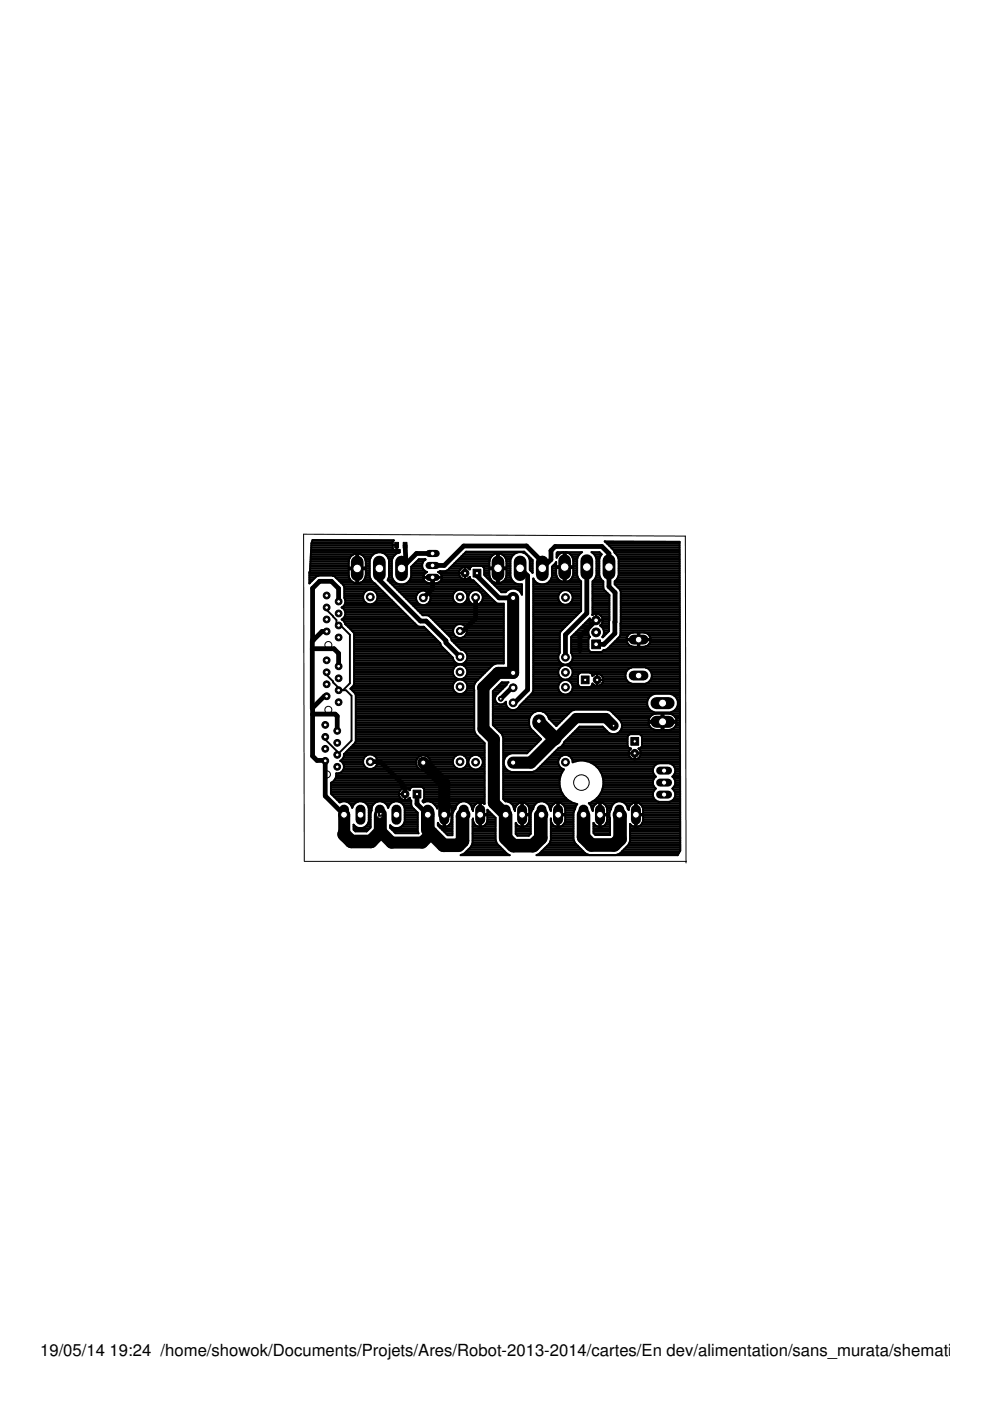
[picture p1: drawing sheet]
<svg xmlns="http://www.w3.org/2000/svg" width="210mm" height="297mm" viewBox="0 0 210 297" stroke-linecap="round" stroke-linejoin="round" font-family="sans-serif">
<defs><g id="words">
<g font-size="3.5">
<text x="8.5" y="287.5">19/05/14</text>
<text x="23.2" y="287.5">19:24 /home/showok/Documents/Projets/Ares/Robot-2013-2014/cartes/En dev/alimentation/sans_murata/shematic.brd</text>
</g>
</g></defs>
<path d="M83.7 115h.8v1.2h-.8zM85.5 115h.8v1.2h-.8z" fill="#000" stroke="#000" stroke-width=".21"/>
<g fill="#000" stroke="#000" stroke-width=".21">
<circle cx="89.7" cy="126.8" r=".51"/>
<circle cx="108.8" cy="126.8" r=".51"/>
<circle cx="108.8" cy="149" r=".51"/>
<circle cx="108.8" cy="145.8" r=".51"/>
<circle cx="108.8" cy="142.7" r=".51"/>
<circle cx="89.7" cy="161.7" r=".51"/>
<circle cx="108.8" cy="161.7" r=".51"/>
</g>
<g fill="none" stroke="#000" stroke-width="1">
<path d="M85.9 115.6l.2 4M91.7 119.9h2.5l4.1-4.1h13.3l3.1 3v1.4l.3 .3 1.8-1.9v-1.8l.9-.9h9.9l1.5 1.5v7l1.3 1.2v8.7l-2.4 2.3h-1.6M91.7 117.3h-3.4l-3.2 3.2M66.2 137.7l.1-.2h4.5l1 1v2.8M66.4 135.7l-.2 .2 .1 14.4M69.3 133.9h-1l-1.9 1.8M71.8 127.5v-2.7l-1.5-1.5h-2.5l-1.5 1.4v10.9l.1 .1M80.4 120.5v2.5l8.8 8.7h1.1l4.3 4.2v.4l2.9 3M89.7 126.8h.1M91.7 122.4v2.4l-2 2M100.8 126.7v4.4l-2.6 2.7h-.6M101.1 121.5v.6l4.7 4.7h3"/>
<path d="M110.3 120.5l1.6 1.6v24.1l-2.8 2.8h-.3M124.4 120.2v9.8l-4.5 4.6v4.8M126.4 131.5l-3.4 3.5v2.9M66.3 151.5l4.8-.1 .4 .4v3.2M69.3 147.6h-.6l-2.4 2.5v10.2l.9 .9 1.8 .1v7.5l3.9 3.9v-1.1M108.5 145.8l-2.3 2.4M126.5 144l.1 .1M78.5 161.5h2.1l4.7 4.6v.5l.6 .6v1.2M88.4 168.4v2l2.3 2.3"/>
</g>
<path d="M114.3 152.9v.4l3.3 3.3M80.5 176.5l-1.9 1.9h-4.1l-1.6-1.5M90.7 172.2v3.7l3.3 3.3h3.2l.9-.9v-5.3l.2-.3M107.2 172.7v5l1.6 1.6h4.2l1.7-1.6v-4.8l.1-.2M123.7 172.7v4.8l1.6 1.7h4.9l1.3-1.3v-5l-.2-.2" fill="none" stroke="#000" stroke-width="2.9"/>
<g fill="none" stroke="#000" stroke-width=".42">
<path d="M65.8 119.8h8.1M65.8 119.4h8.1M65.8 119.1h8.1M65.8 118.7h8.2M65.9 118.3h8.2M65.9 117.9h8.5M65.9 117.6h9M65.9 117.2h13.9M66 116.8h18.8M66 116.5h17.3M66 116.1h17.2M66 115.7h17.2"/>
<path d="M66 115.3h17.2M66.1 115h17.1M66.3 114.6h17.2M73.9 119v1.3h3.7v-1.3M73.9 119a1.78 1.78 0 0 1 1.6-1.6v6.3a1.76 1.76 0 0 1-1.5-1.3M75.5 119.8h.4M75.5 119.4h.4M75.5 119.1h.4M75.5 118.7h.4M75.5 118.3h.4M75.5 117.9h.4M75.5 117.6h.4"/>
<path d="M76.6 117.6h2.5M77.1 117.9h1.6M77.3 118.3h1.3M77.5 118.7h.9M77.6 119a1.78 1.78 0 0 0-1.7-1.6v6.3a1.71 1.71 0 0 0 1.5-1.3M77.6 119.8h.8M77.6 119.4h.8M77.6 119.1h.8M81.1 117.2h3.4M81.7 117.6h2.1M82.1 117.9h1.3M82.3 118.3h.9"/>
<path d="M82.5 118.7h.6M82.5 119.8h.6M82.5 119.4h.6M82.5 119.1h.6M83.2 115.6h.9v1M83.3 116.5l.4 .1h1l.1 .5M83.5 114.6l-17.2-.1-.3 .7-.4 6.2v2.3l1.5-1.5 .4-.2 6.4 .1M83.5 114.6l-.3 .3 .1 1.6M84.1 116.5h.1M84.1 116.1h.1M84.1 115.7h.1M84.7 117.1h.1"/>
<path d="M84.7 117.1l-.7 .3-.6 .6-.3 .7v3.6l.3 .7 .6 .6 .7 .3M87.5 119.8h2M87.9 119.4h1.7M88.3 119.1h1.4M88.7 118.7h1.4M89.7 119.1l.5-.5h-1.4l-1.6 1.6M89.7 119.1l-.2 .5v.6M96 119.8h7.8M96.4 119.4h7.4M96.7 119.1h7.1M97.1 118.7h6.7M97.5 118.3h6.4"/>
<path d="M97.8 117.9h6.4M98.2 117.6h6.5M98.6 117.2h11M104.2 117.9l-.4 .9v1.5h3.6v-1.5l-.5-.9M104.2 117.9l.4-.3 .8-.3v6.3l-.4-.1M105.4 119.8h.4M105.4 119.4h.4M105.4 119.1h.4M105.4 118.7h.4M105.4 118.3h.4M105.4 117.9h.4M105.4 117.6h.4"/>
<path d="M106.5 117.6h2.4M106.9 117.9l-.5-.4-.6-.2v3M106.9 117.9h1.7M107.2 118.3h1.2M107.3 118.7h.9M107.4 119.8h.8M107.4 119.4h.8M107.4 119.1h.8M111 117.2h.4M111.6 117.6h.1M112 117.9h.1M112.2 118.3h.3"/>
<path d="M112.3 118.7h.6M112.3 119.8h.6M112.3 119.4h.6M112.3 119.1h.6M117.3 119.8h.6M117.7 119.4h.2M118 117.9h.2M118 117.6h.5M118.1 117.2h1M119.5 119.8h.4M119.5 119.4h.4M119.5 119.1h.4"/>
<path d="M119.5 118.7h.4M119.5 118.3h.4M119.5 117.9h.4M119.5 117.6h.4M119.5 117.2h.4M120.4 117.2h2.8M121 117.6h1.8M121.3 117.9h1.3M121.4 118.3l.1 1.7h-3.6v-.9l-.9 1M121.4 118.3a1.72 1.72 0 0 0-1.5-1.2v6.3a1.78 1.78 0 0 0 1.6-1.7M121.5 118.3h.9M121.5 118.7h.9"/>
<path d="M121.5 119.8h.9M121.5 119.4h.9M121.5 119.1h.9M125.6 117.2h1.6M126 117.6h1.5M126.3 117.9h1M126.4 118.3h.7M126.5 119.8h.6M126.5 119.4h.6M126.5 119.1h.6M126.5 118.7h.6M128.4 115h15.7"/>
<path d="M128.8 115.3h15.3M129.2 115.7h14.9M129.5 116.1h14.6M129.9 116.5h14.2M130.2 116.8h13.9M130.3 117.2l-.2-.5-1.9-1.9 15.9 .1 .1 65.5-.5 .9h-30l.5-.2 2.3-2.2 .3-.8v-4.5M130.3 117.2l.6 .5 .3 .8v3.5l-.3 .7-.6 .6v.6l1.1 1.1 .2 .4M130.3 117.2h13.8M130.7 117.6h13.4M131 117.9h13.1M131.1 118.3h13M131.2 119.8h12.9"/>
<path d="M131.2 119.4h12.9M131.2 119.1h12.9M131.2 118.7h12.9M65.6 122.8h.9M65.6 122.1h1.9M65.6 123.6h.1M65.6 123.2h.5M65.6 122.4h1.3M65.6 121.7h8.3M65.6 121.3h8.3M65.7 120.9h8.2M65.8 120.6h9.7"/>
<path d="M65.8 120.2h8.1M70.5 122a6.8 6.8 0 0 1 2.5 2.5v2.3a1.38 1.38 0 0 1-.6 2 1.4 1.4 0 0 1 .8 1.3 1.4 1.4 0 0 1-.8 1.2l.2 .1M71.2 122.4h2.8M71.6 122.8h2.6M71.9 123.2h2.6M72.3 123.6h2.8M72.5 128.8h12.1M72.6 131.4l.4 .4M72.6 131.4h14.6M72.7 123.9h7M72.8 131h14M72.9 128.4h11.3"/>
<path d="M72.9 129.2h12M72.9 124.3h7.2M73 131.8h14.6M73 131.8l.2 .5M73 125.1h7.8M73 126.6h4M73 126.2h4M73 125.8h4.2M73 125.4h4.5M73 124.7h7.5M73.1 130.7h13.3M73.1 126.9h3.9"/>
<path d="M73.1 129.6h12.2M73.1 128.1h5M73.2 132.2h14.7M73.2 132.3l1.8 1.7M73.2 132.3v.1M73.2 130.3h12.9M73.2 129.9h12.5M73.2 127.7h4.2M73.2 127.3h4M73.4 132.5h14.9M73.8 132.9h16.1M74 122.4l-.1-1.7h3.7l-.2 1.7"/>
<path d="M74.2 133.3h16.1M74.5 133.7h16.1M74.9 134h16.1M75 134l.1 .4v10.7l-.8 .9M75.1 137.8h19.3M75.1 139.7h21M75.1 139.3h20.8M75.1 138.9h20.4M75.1 138.5h20M75.1 138.2h19.6M75.1 137.4h18.9M75.1 137h18.5"/>
<path d="M75.1 136.7h18.3M75.1 136.3h18.2M75.1 135.9h17.8M75.1 135.6h17.4M75.1 135.2h17M75.1 134.8h16.7M75.1 134.4h16.3M75.5 122.8h.4M75.5 122.1h.4M75.5 123.6h.4M75.5 123.2h.4M75.5 122.4h.4"/>
<path d="M75.5 121.7h.4M75.5 121.3h.4M75.5 120.9h.4M75.5 120.2h.4M75.9 120.6h2.5M76.4 123.6h2.8M77 123.2h1.8M77.3 122.8h1.3M77.4 122.4h1M77.5 122.1h.9M77.6 121.7h.8M77.6 121.3h.8"/>
<path d="M77.6 120.9h.8M77.6 120.2h.8M78.2 125.1a1.55 1.55 0 0 0-1 2.3 1.55 1.55 0 0 0 2.6 0 1.55 1.55 0 0 0-1-2.3M78.9 128.1h4.9M79.5 125.4h1.7M79.6 127.7h3.8M79.8 125.8h1.8M79.9 127.3h3.2M80 126.2h1.9M80 126.9h2.7M80 126.6h2.3M82.3 122.8h1"/>
<path d="M82.4 123.2h1.1M82.4 122.4h.7M82.5 122.1h.6M82.5 121.7h.6M82.5 121.3h.6M82.5 120.9h.6M82.5 120.6h.6M82.5 120.2h.6M82.7 123.6h1.2M83.1 123.9h18.2M83.5 124.3h18.1M83.9 124.7h18.1"/>
<path d="M84.2 125.1h18.2M84.6 125.4h4.4M85 125.8h3.6M85.4 126.2h2.9M85.7 126.6h2.5M86.1 126.9h2.1M86.3 123.6h4.3M86.5 127.3h1.8M86.7 123.2h3.3M86.9 127.7h1.6M87 122.8h2.8M87.1 122.4h4.6"/>
<path d="M87.2 120.2v2.1l-.3 .7-.6 .6-.8 .3M87.2 122.1h2.6M87.2 121.7h2.8M87.2 121.3h3.3M87.2 120.9h2.8M87.2 120.6h2.5M87.2 120.2h2.3M87.2 128.1h1.7M87.6 128.4h19.2M88 128.8h18.8M88.4 129.2h18.4M88.7 129.6h18.1"/>
<path d="M88.9 128.1a1.55 1.55 0 0 1-.3-2.4 1.55 1.55 0 0 1 2.3 0 1.55 1.55 0 0 1-.3 2.4M88.9 128.1l.6 .2h.5l.6-.2M89.1 129.9h17.7M89.5 130.3h17.3M89.5 120.2l.2 .5 .9 .6a1.2 1.2 0 0 0-.8 1.1h1.9v1.2h-.8a1.2 1.2 0 0 1-1.1-1.1M89.8 122.5h.1M89.8 122.5h3.9M90.5 125.4h6M90.6 128.1h6.5M90.9 125.8h5.3M91 127.7h5.5M91 130.6l-.4-.1h-1l-7.4-7.5 .3-.7v-3.6a2.1 2.1 0 0 0-2.1-1.6 2.1 2.1 0 0 0-2 1.6v3.6l.3 .7 9.8 9.7 .4 .2h1l3.4 3.5 .2 .5 2.5 2.5a1.53 1.53 0 0 0 1.2 1.4"/>
<path d="M91 130.6l4.6 4.6 .2 .6 1.9 1.9a1.55 1.55 0 0 1 1.4 1.5 1.55 1.55 0 0 1-1.2 1.6M91.1 130.7h15.7M91.2 126.2h4.9M91.2 127.3h5M91.3 126.9h4.7M91.3 126.6h4.7M91.4 131h15.4M91.7 122.8h.1M91.7 123.6h.1M91.7 123.2h.1M91.8 122.4h5.9M91.8 131.4h15"/>
<path d="M92.2 131.8h14.6M92.6 132.2h14.2M92.9 123.6h8M92.9 132.5h3.8M93 121.3h4.3M93.3 132.9h3M93.4 123.2h7.1M93.5 121.7h3.8M93.6 122.8h6.2M93.6 122.1h3.8M93.7 122.5l-.3 .7M93.7 122.5h.1"/>
<path d="M93.7 133.3h2.5M94.1 133.7h2M94.4 134h1.7M94.8 120.9h2.7M94.8 134.4h1.4M95.2 134.8h1.3M95.2 120.6h2.5M95.6 135.2h1.4M95.6 120.2h4.2M95.7 135.6h11.1M95.9 135.9h10.9M96.3 136.3h10.5"/>
<path d="M96.6 136.7h10.2M97 137h9.8M97.2 125.1a1.55 1.55 0 0 0-.9 2.3 1.55 1.55 0 0 0 2.5 0 1.55 1.55 0 0 0-.9-2.3M97.3 121.5h1.3M97.4 137.4h9.4M98 137.8h8.8M98 128.1h2.2M98 135.2h8.8M98.3 132.5h8.5M98.6 134.8h8.2M98.6 125.4h1.3M98.6 120.2v2.6"/>
<path d="M98.6 122.1h.1M98.6 138.2h8.2M98.6 127.7h1.1M98.6 122.4h.1M98.6 121.7h.1M98.6 121.3h.1M98.6 120.9h.1M98.6 120.6h.1M98.7 122.8l.9-.5a.67 .67 0 0 0 .8 .7l4.7 4.8 .5 .2h1.2v12.7h-1.6l-.7 .3-3.2 3.1a1.91 1.91 0 0 0-.8 2.2v8.6l.3 .8 1.9 1.8v13l-.1-.1M98.7 132.9h8.1M98.8 134.4h8M98.9 138.5h7.9"/>
<path d="M98.9 133.3h7.9M98.9 127.3h.6M98.9 125.8h.6M99 134h7.8M99 133.7h7.8M99 139.7h7.8M99 126.2h.4M99.1 138.9h7.7M99.1 126.9h.2M99.1 139.3h7.7M99.1 126.6h.2M99.4 120.6h.2"/>
<path d="M99.5 122.4h.1M99.5 125.8a1.53 1.53 0 0 1 2.6 0M99.5 125.8a1.55 1.55 0 0 0 1.3 2.4 1.55 1.55 0 0 0 1.3-2.4M99.6 120.6l.1-.3 .5-.3h1.9l.5 .3 .1 .3M99.6 120.6v.1a1.29 1.29 0 0 0-2.1 .2 1.29 1.29 0 0 0 1 1.9M101.5 128.1h5.3M101.8 125.4h1M102 127.7h3M102.1 125.8h1M102.2 127.3h2.4M102.3 126.2h1.2M102.4 126.9h1.9"/>
<path d="M102.4 126.6h1.5M102.4 120.2h1.4M102.7 120.6v1.3l3.6 3.7h.9a1.99 1.99 0 0 1 3.5 .5v-2.2a2.06 2.06 0 0 1-2.5-1.6v-3.6a2.09 2.09 0 0 1 2.1-1.7 2.09 2.09 0 0 1 2 1.7v2.1l.6 .7v-2.8l-1.8-1.7h-12.3l-3.9 3.9-.5 .2h-1.1l-.4 .2a1.2 1.2 0 0 1 .8 1.1h-1.9v1.2h1l.6-.4M102.7 121.7h1.1M102.7 121.3h1.1M102.7 120.9h1.1M102.7 120.6h2.7M102.8 122.1h1M103.2 122.4h.7M103.6 122.8h.5M103.9 122.4l-.1-1.7h3.6l-.1 1.7M103.9 122.4l.5 .8"/>
<path d="M103.9 123.2h.5M104.3 123.6h.7M104.4 123.2l.6 .3M104.7 123.9h6M105.1 124.3h5.6M105.4 122.8h.4M105.4 122.1h.4M105.4 123.6h.4M105.4 123.2h.4M105.4 122.4h.4M105.4 121.7h.4M105.4 121.3h.4"/>
<path d="M105.4 120.9h.4M105.4 120.2h.4M105.4 124.7h5.3M105.8 120.7v2.9a1.79 1.79 0 0 0 1.5-1.2M105.8 120.3v.4M105.8 120.6h2.4M105.8 125.1h2M106.1 123.6h3M106.2 125.4h1.1M106.8 123.2h1.9M107.1 122.8h1.4M107.3 122.4h1"/>
<path d="M107.4 122.1h.8M107.4 121.7h.8M107.4 121.3h.8M107.4 120.9h.8M107.4 120.2h.8M109.8 125.1h.9M110.3 125.4h.4M110.5 125.8h.2M112.3 120.6h.6M112.3 120.2h.6M112.4 120.9h.5M112.8 121.3h.1"/>
<path d="M113.1 137.8h5.6M113.1 123.9h10.1M113.1 122.8h.1M113.1 125.1h10.1M113.1 139.7h5.3M113.1 139.3h5.3M113.1 138.9h5.3M113.1 138.5h5.5M113.1 138.2h5.6M113.1 137.4h5.6M113.1 137h5.6M113.1 136.7h5.6"/>
<path d="M113.1 136.3h5.6M113.1 135.9h5.6M113.1 135.6h5.6M113.1 135.2h5.6M113.1 134.8h5.6M113.1 134.4h5.6M113.1 134h5.7M113.1 133.7h6M113.1 133.3h6.3M113.1 132.9h6.7M113.1 132.5h7.1M113.1 132.2h7.5"/>
<path d="M113.1 131.8h7.8M113.1 131.4h8.2M113.1 131h8.6M113.1 130.7h9M113.1 130.3h9.3M113.1 129.9h9.7M113.1 129.6h10.1M113.1 129.2h10.1M113.1 128.8h10.1M113.1 128.4h10.1M113.1 128.1h6.1M113.1 127.7h5.6"/>
<path d="M113.1 127.3h5.4M113.1 126.9h5.3M113.1 126.6h5.3M113.1 126.2h5.3M113.1 125.8h5.5M113.1 125.4h5.9M113.1 124.7h10.1M113.1 124.3h10.1M113.1 123.6h.7M113.1 123.2h.3M116.2 123.6h7M116.5 123.2h2.4"/>
<path d="M116.8 122.8h1.6M116.9 122.4h1.2M117 120.1v2.2a2.08 2.08 0 0 1-1.8 1.6 2.08 2.08 0 0 1-2.1-1.3v23.9l-.2 .4-2.8 3-.4 .4-.6 .2M117 122.1h1M117 121.7h.9M117 121.3h.9M117 120.9h.9M117 120.6h.9M117 120.2h2.5M117.9 121.7v-1.3h3.6v1.3M117.9 121.7l.5 1.1M118.4 122.8l.5 .4"/>
<path d="M118.4 139.7a1.56 1.56 0 0 0 1.5 1.2 1.56 1.56 0 0 0 1.5-1.2M118.6 125.8a1.55 1.55 0 0 0 1.3 2.4 1.55 1.55 0 0 0 1.3-2.4M118.6 125.8a1.53 1.53 0 0 1 2.6 0M118.9 123.2l.6 .2v-6.3a1.75 1.75 0 0 0-1.5 1.2v-1l.2-.2h5.2l-.7 .6-.3 .8v3.5l.3 .7 .5 .6v6.2M119.5 122.8h.4M119.5 122.1h.4M119.5 123.2h.4M119.5 122.4h.4M119.5 121.7h.4M119.5 121.3h.4M119.5 120.9h.4M119.5 120.6h.4"/>
<path d="M119.9 120.2h2.5M120.5 128.1h2.7M120.6 123.2h2.5M120.8 125.4h2.4M121 127.7h2.2M121.1 122.8h1.6M121.1 137.8h3.7M121.1 138.2h4M121.1 137.4h3.7M121.1 137h3.7M121.1 136.7h3.7M121.1 136.3h3.7"/>
<path d="M121.1 135.9h3.7M121.1 135.6h3.7M121.1 135.2h3.8M121.2 125.8h2M121.2 138.5h22.9M121.3 127.3h1.9M121.3 126.2h1.9M121.3 122.4h1.3M121.3 138.9h22.8M121.4 134.8h3.5M121.4 139.7h22.7M121.4 139.3h22.7"/>
<path d="M121.4 126.9h1.8M121.4 126.6h1.8M121.5 122.1h.9M121.5 121.7h.9M121.5 121.3h.9M121.5 120.9h.9M121.5 120.6h.9M121.8 134.4h3M122.1 134h2.7M122.5 133.7h2.3M122.9 133.3h2M123.2 129.5l-4.3 4.4-.2 .4v4.1l-.3 .7v.6"/>
<path d="M123.3 132.9h1.9M123.6 132.5h1.8M124 132.2h1.2M124.4 131.8h.6M124.7 131.4h.3M125 131.4l.1-.3-4 4v3.3l.3 .7v.6M125 131.4h2.8M125 131.8l.5 .8a1.65 1.65 0 0 0-.4 2.5l-.3 .4M125.6 130.3v.1l.7-.3v1.5h-1.3v.2M125.6 123.9h2.3M125.6 125.1h2.5M125.6 130.3h.1"/>
<path d="M125.6 129.9h3.6M125.6 129.6h3.6M125.6 129.2h3.6M125.6 128.8h3.6M125.6 128.4h3.6M125.6 128.1h3.6M125.6 127.7h3.6M125.6 127.3h3.6M125.6 126.9h3.6M125.6 126.6h3.6M125.6 126.2h3.6M125.6 125.8h3.3"/>
<path d="M125.6 125.4h2.9M125.6 124.7h2.3M125.6 124.3h2.3M125.6 123.6h2.3M125.7 123.2h2.1M126.1 122.8h1.3M126.3 122.4h1M126.3 131.4h.1M126.3 131h.1M126.3 130.7h.1M126.3 130.3h.1M126.4 122.1h.7"/>
<path d="M126.5 121.7h.6M126.5 121.3h.6M126.5 120.9h.6M126.5 120.6h.6M126.5 120.2h.6M127.1 130.3h2.1M127.3 132.6h-.1a1.63 1.63 0 0 1 .5 2.5M127.3 132.5h1.8M127.5 130.7h1.7M127.6 132.9h1.5M127.6 132.2h1.5M127.7 138.2h16.4"/>
<path d="M127.7 131h1.5M127.7 135.1h.1M127.8 131.8l-.5 .8M127.8 131.8h1.3M127.8 131.4a1.36 1.36 0 0 0-1.4-1.3v1.5h1.4v.2M127.8 131.4h1.4M127.8 133.3h1.3M127.9 134.8h.2M128 134.4h.5M128 133.7h1.1M128 134h.9M128.4 137.8h15.7"/>
<path d="M128.9 137.4h15.2M129.2 126.2l-1.1-1.1-.2-.5v-1.3l-.5-.6-.3-.7v-3.5l.5-1-.5-.4h-1.7l.8 .6 .3 .8v3.5l-.3 .7-.6 .6v7M129.2 126.2l-.1 7.6-1.4 1.3M129.3 137h4.6M129.7 136.7h3.6M130.1 136.3h2.9M130.3 123.6h13.8M130.4 123.9h13.7M130.4 123.2h13.7M130.5 135.9h2.4M130.8 122.8h13.3M130.8 124.3h13.3"/>
<path d="M130.8 135.6h4.5M131 122.4h13.1M131.1 122.1h13M131.1 124.7h13M131.2 121.7h12.9M131.2 121.3h12.9M131.2 120.9h12.9M131.2 120.6h12.9M131.2 120.2h12.9M131.2 135.2h1.7M131.5 125.1h12.6M131.5 134.8h1.6"/>
<path d="M131.6 134.4h1.8M131.6 134h12.5M131.6 133.7h12.5M131.6 133.3h12.5M131.6 132.9h12.5M131.6 132.5h12.5M131.6 132.2h12.5M131.6 125.4v9.1l-.2 .5-2.7 2.6-.7 .2-.5 .4h-2.2l-.4-.3-.1-2.4M131.6 131.8h12.5M131.6 131.4h12.5M131.6 131h12.5M131.6 130.7h12.5"/>
<path d="M131.6 130.3h12.5M131.6 129.9h12.5M131.6 129.6h12.5M131.6 129.2h12.5M131.6 128.8h12.5M131.6 128.4h12.5M131.6 128.1h12.5M131.6 127.7h12.5M131.6 127.3h12.5M131.6 126.9h12.5M131.6 126.6h12.5M131.6 126.2h12.5"/>
<path d="M131.6 125.8h12.5M131.6 125.4h12.5M133.2 134.6l.8-.4 1.3-.1v3h-1.1a1.53 1.53 0 0 1-1.4-1.3h5.1a1.54 1.54 0 0 1-1.3 1.3h-1v-3h1a1.49 1.49 0 0 1 1.3 1.4h-5.1zM135.3 137h.3M135.3 136.7h.3M135.3 136.3h.3M135.3 135.9h.3M135.3 135.2h.3M135.3 134.8h.3M135.3 134.4h.3M135.6 135.6h8.5M136.9 137h7.2"/>
<path d="M137.4 134.4h6.7M137.5 136.7h6.6M137.7 134.8h6.4M137.8 136.3h6.3M137.9 135.2h6.2M137.9 135.9h6.2M72.9 159.9h29.8M73.3 159.5h29.4M73.7 159.1h29M74.1 158.7h28.6M74.3 146l.7 .7M74.3 146h21.8"/>
<path d="M74.4 158.4h28.3M74.7 145.6h21.3M74.7 146.4h21.5M74.8 158h27.9M75 145.3h21M75 146.7l.4 .6v9.9l-.1 .3-2.4 2.4a1.31 1.31 0 0 1-.8 1.4l.2 .1M75.1 144.1h22M75.1 140.8h29.8M75.1 146.8h21.4M75.1 144.9h21.1M75.1 144.5h21.4M75.1 143.8h21.6"/>
<path d="M75.1 143.4h21.2M75.1 143h21M75.1 142.7h20.9M75.1 142.3h20.9M75.1 141.9h21M75.1 141.5h21.2M75.1 141.2h21.6M75.1 140.4h21.4M75.1 140h21.1M75.2 157.6h27.5M75.4 147.2h25.1M75.4 157.2h27"/>
<path d="M75.4 149.4h25.1M75.4 150.5h25.1M75.4 151.3h25.1M75.4 156.9h26.7M75.4 156.5h26.3M75.4 156.1h25.9M75.4 155.8h25.5M75.4 155.4h25.3M75.4 155h25.2M75.4 154.6h25.1M75.4 154.3h25.1M75.4 153.9h25.1"/>
<path d="M75.4 153.5h25.1M75.4 153.1h25.1M75.4 152.8h25.1M75.4 152.4h25.1M75.4 152h25.1M75.4 151.6h25.1M75.4 150.9h25.1M75.4 150.1h25.1M75.4 149.8h25.1M75.4 149h25.1M75.4 148.7h25.1M75.4 148.3h25.1"/>
<path d="M75.4 147.9h25.1M75.4 147.5h25.1M98 144.1h3.3M98.4 143.8h3.3M98.4 141.2h5.9M98.6 146.8h1.9M98.6 140.4h8.2M98.6 144.5h2.3M98.8 143.4h3.2M98.8 141.5h5.1M98.9 146.4h1.6M98.9 140h7.9"/>
<path d="M98.9 144.9h1.8M99 143h3.4M99 141.9h4.5M99 146h1.5M99.1 145.3h1.4M99.1 145.6h1.4M99.1 145.3a1.56 1.56 0 0 0-2.6-.8 1.56 1.56 0 0 0 .7 2.6M99.1 145.3a1.54 1.54 0 0 1-1.2 1.8M99.1 142.7h3.7M99.1 142.3h4.1M104.5 149.4h2.8M104.5 150.5h17.2"/>
<path d="M104.5 151.3h8.4M104.5 147.2h1M104.5 153.5h7.7M104.5 153.1h7.7M104.5 152.8h7.7M104.5 152.4h7.7M104.5 152h7.9M104.5 151.6h8M104.5 150.9h9M104.5 150.1h3.3M104.5 149.8h2.9M104.5 149h.8"/>
<path d="M104.5 148.7h.6M104.5 148.3h.5M104.5 147.9h.5M104.5 147.5h.6M104.5 146.8h1.3M104.6 146.4h1.6M104.7 153.9h7.5M105 146h1.6M105.1 154.3h7.3M105.4 145.6h1.6M105.4 154.6h7.2M105.8 155h7.2"/>
<path d="M105.8 145.3h1.5M105.9 149.4a1.24 1.24 0 0 1-.8-1.9l2.7-2.8h-1.4l-1.9 1.9v7.1l1.9 1.9 .3 .7v13.1l.5 .5a1.7 1.7 0 0 1 1.8 1.6M106.2 144.9h1.3M106.2 155.4h7.2M106.4 149.4l.9-.6a1.53 1.53 0 0 0 1.2 1.7M106.5 155.8h7.3M106.6 156.1h7.6M106.7 159.9h1.3M106.7 159.5h5.2M106.7 159.1h5.6M106.7 158.7h6M106.7 158.4h6.4"/>
<path d="M106.7 158h6.7M106.7 157.6h7.1M106.7 157.2h7.5M106.7 156.9h7.9M106.7 156.5h7.8M107 149h.3M108.5 145.8h.3M109.8 150.1h27.7M110.1 149.8h27.3M110.4 149.4h26.8M110.8 149h26.4M111.2 148.7h26"/>
<path d="M111.5 148.3h25.9M111.9 147.9h25.7M112.3 147.5h25.7M112.7 147.2h6.7M112.9 146.8h5.9M113.1 144.1h9.5M113.1 145.6h5.3M113.1 140.8h6.2M113.1 146.4h5.4M113.1 146h5.3M113.1 145.3h5.3M113.1 144.9h5.5"/>
<path d="M113.1 144.5h5.8M113.1 143.8h5.8M113.1 143.4h5.5M113.1 143h5.3M113.1 142.7h5.3M113.1 142.3h5.3M113.1 141.9h5.4M113.1 141.5h5.7M113.1 141.2h6.2M113.1 140.4h5.7M113.1 140h5.4M115.1 150.9h5.9"/>
<path d="M115.7 151.3h4.9M116.1 151.6h4.1M116.3 152h3.6M116.4 152.4h3.1M116.8 152.8h2.3M117.2 159.9h16.1M117.2 153.1h1.5M117.5 159.5h15.8M117.6 153.5h.8M117.9 159.1h15.5M117.9 153.9h.1M118.3 158.7h15.4"/>
<path d="M118.4 142.3a1.55 1.55 0 0 0 1.5 1.8 1.55 1.55 0 0 0 1.5-1.8M118.4 146a1.55 1.55 0 0 1 1.5-1.8 1.55 1.55 0 0 1 1.5 1.8M118.4 142.3a1.55 1.55 0 0 1 1.5-1.3 1.55 1.55 0 0 1 1.5 1.3M118.4 146a1.55 1.55 0 0 0 1.5 1.3 1.55 1.55 0 0 0 1.5-1.3M118.9 158.4h14.3M119.3 158h13.8M119.5 157.6h13.6M119.7 157.2h13.4M120.1 156.9h13M120.4 147.2h18.3M120.4 156.5h12.7M120.5 140.8h23.6"/>
<path d="M120.5 141.2h23.6M120.8 156.1h12.3M120.8 143.8h1.8M120.9 144.5h1.7M121 146.8h23.1M121 141.5h12.9M121 140.4h23.1M121.2 155.8h12.1M121.2 144.9h1.4M121.2 143.4h1.4M121.3 146.4h22.8M121.3 141.9h11.9"/>
<path d="M121.3 140h22.8M121.3 145.3h1.3M121.3 143h1.3M121.4 145.6h22.7M121.4 146h22.7M121.4 142.7h1.6M121.4 142.3h11.4M121.6 155.4h7.5M121.9 155h6.8M122.3 154.6h6M122.7 154.3h5.3M125.2 142.7h7.5"/>
<path d="M125.5 145.3h.5M125.5 143h.5M126.6 142.9v2.5M126.6 144.1h6.2M126.6 145.3h.1M126.6 144.9h.1M126.6 144.5h.1M126.6 143.8h.1M126.6 143.4h.1M126.6 143h.1M127.2 145.3h16.9M127.3 143h5.3"/>
<path d="M127.7 144.9h6.1M127.7 143.4h4.9M127.8 144.5h5.4M127.8 143.8h4.9M127.9 143.8a1.3 1.3 0 0 0-1-.9 1.3 1.3 0 0 0-1.3 .4 .71 .71 0 0 0-.5-.7h-2l-.4 .3-.1 2.2 .3 .5 .2 .1M127.9 143.8a1.29 1.29 0 0 1-.7 1.5 1.29 1.29 0 0 1-1.6-.4 .71 .71 0 0 1-.5 .8M129 150.5h8.8M129.1 155.4l-1.4-1.3h-4.8l-3.2 3.2a2.39 2.39 0 0 1-1.4 1.4l-4.6 4.7-.8 .3h-4.5l-.7-.3-.6-.6-.3-.7M129.1 155.4l.6 .2h.7l.7-.2M129.6 150.9h8.8M130 151.3h14.2M130.4 151.6h7.8"/>
<path d="M130.8 152h7M131.1 155.4h13.1M131.1 152.4h6.5M131.5 155h12.7M131.5 152.8h6M131.7 154.6h6.8M131.7 153.1h8.6M131.8 154.3h6.2M131.9 153.5l-.3-.7-1.6-1.6-.5-.5-.7-.2h-7l-.7 .2-3.1 3.2-1.6-1.5a2.21 2.21 0 0 0-2.8-1.6 2.21 2.21 0 0 0-1.4 2.9l.3 .8 2.2 2.2-3 3h-3.3a1.99 1.99 0 0 0-1.6 2.4M131.9 153.5v.7l-.3 .7-.5 .5M131.9 153.9h5.8M131.9 153.5h5.6"/>
<path d="M132.9 142.2l.4-.4 .7-.3h2.8a1.79 1.79 0 0 1 1.4 1.7 1.79 1.79 0 0 1-1.4 1.8h-2.8a1.79 1.79 0 0 1-1.1-2.8zM133.3 159.7h2.6M133.4 155.8l-.3 .4v1.9a.7 .7 0 0 0 .7 .6M133.4 155.8h2.4M133.8 158.7l-.5 .7 .1 .8M134.6 159.7v1.3M134.6 159.9h.1M135.4 158.7a1.32 1.32 0 0 1 .4 1.5M135.4 158.7h8.8M135.7 159.1h8.5M135.8 155.8l.3 .4v1.9a.7 .7 0 0 1-.7 .6M135.8 155.8h8.4"/>
<path d="M135.8 159.9h8.4M135.8 159.5h8.4M136 158.4h8.2M136.1 156.1h8.1M136.1 158h8.1M136.1 157.6h8.1M136.1 157.2h8.1M136.1 156.9h8.1M136.1 156.5h8.1M136.9 141.5h7.2M137 144.9h7.1M137.5 148l.6-.6 .7-.3h3.3a2.01 2.01 0 0 1 1.7 2 2.01 2.01 0 0 1-1.7 1.9h-3.3a2 2 0 0 1-1.3-3z"/>
<path d="M137.6 141.9h6.5M137.6 144.5h6.5M137.9 142.3h6.2M138 144.1h6.1M138.1 142.7h6M138.1 143.8h6M138.2 143.4h5.9M138.2 143h5.9M139.1 151.3a1.71 1.71 0 0 0-1.6 1.5h6a1.71 1.71 0 0 0-1.6-1.5M140.3 151.3v3.5h-1.2a1.71 1.71 0 0 1-1.6-1.6h6a1.71 1.71 0 0 1-1.6 1.6h-1.2v-3.5M140.3 154.6h.4M140.3 154.3h.4"/>
<path d="M140.3 153.9h.4M140.3 153.5h.4M140.3 152.8h.4M140.3 152.4h.4M140.3 152h.4M140.3 151.6h.4M140.7 153.1h3.5M142.3 147.2h1.8M142.4 154.6h1.8M142.5 150.9h1.7M142.8 151.6h1.4M143 154.3h1.2"/>
<path d="M143 147.5h1.1M143.1 150.5h1.1M143.2 152h1M143.3 153.9h.9M143.4 152.4h.8M143.4 147.9h.7M143.4 153.5h.8M143.4 150.1h.8M143.5 152.8h.7M143.6 148.3h.6M143.6 149.8h.6M143.7 149.4h.5"/>
<path d="M143.7 149h.5M143.7 148.7h.5M70.2 168.1h14.4M70.2 167.7h14.5M70.2 167.4h14.8M70.2 167h16.9M70.2 166.6h32.5M70.2 166.2h32.5M70.4 168.5h14.2M70.4 165.9h32.3M70.4 165.9l-.2 .1v2.3l1.8 1.8a1.76 1.76 0 0 1 2.7 1.2 1.79 1.79 0 0 1 1.8-1.4 1.79 1.79 0 0 1 1.7 1.4v2.9a1.79 1.79 0 0 1-1.4 1.4 1.79 1.79 0 0 1-1.8-.7M70.8 168.9h13.9"/>
<path d="M70.8 165.5h31.9M71.1 165.1h31.6M71.1 169.2h13.8M71.2 164.7h31.5M71.3 164.4h31.4M71.5 169.6h14.1M71.9 170h.5M72.3 161.4a1.43 1.43 0 0 1 .6 1.5 1.43 1.43 0 0 1-1.1 1.1M72.3 161.4h4.7M72.5 163.6h30.2M72.5 161h4.5M72.7 161.8h4.3"/>
<path d="M72.7 163.2h30M72.8 160.6h4.4M72.8 162.1h4.3M72.9 162.9h4.9M72.9 162.5h4.4M72.9 160.3h4.7M73.5 170h2.4M74.1 170.3h1.1M74.5 170.7h.4M74.6 171.1h.1M75 175.6h3.4M75 175.2h.4"/>
<path d="M75 174.9h.1M75.1 176h2.9M77 170h3M77 161.8a1.55 1.55 0 0 0 1.5 1.3 1.55 1.55 0 0 0 1.5-1.3M77.2 160.6l-.2 .6v.6M77.2 160.6a1.55 1.55 0 0 1 2.6 0M77.5 175.2h1.1M77.6 170.3h1.8M77.9 174.9h.7M78 170.7h1M78.1 174.5h.5M78.1 171.1h.8"/>
<path d="M78.2 174.1h.4M78.2 173.7h.4M78.2 173.4h.4M78.2 173h.4M78.2 172.6h.4M78.2 172.2h.4M78.2 171.9h.6M78.2 171.5h.6M78.8 171.8a1.78 1.78 0 0 1 1.5-1.9 1.78 1.78 0 0 1 2 1.4 1.79 1.79 0 0 1 1.8-1.4 1.79 1.79 0 0 1 1.7 1.4v2.9a1.76 1.76 0 0 1-1.3 1.3 1.76 1.76 0 0 1-1.8-.5v.5l1.1 1.2h4.9M78.8 171.8l-.2 .5v3.2l-.9 .8h-2.3l-.4-.4v-1M79.2 162.9h9.6M79.4 160.3h9.9"/>
<path d="M79.7 162.5h8.7M79.8 160.6l.2 .6v.6M79.8 160.6h8.9M79.9 162.1h8.4M79.9 161h8.5M80 161.8h8.2M80 161.4h8.2M81.1 170h2.4M81.7 170.3h1.1M82.1 170.7h.4M82.2 171.1h.2M82.7 175.2h.3"/>
<path d="M82.8 175.6h5.8M83.2 176h5.4M83.5 176.3h5.1M84.6 168.4h1.3M84.6 170h2.6M85.1 175.2h3.5M85.2 170.3h2M85.5 174.9h3.1M85.6 170.7h1.6M85.7 174.5h2.9M85.7 171.1h1.7M85.8 174.1h2.8"/>
<path d="M85.8 173.7h2.8M85.8 173.4h2.8M85.8 173h2.8M85.8 172.6h2.8M85.8 172.2h2.7M85.8 171.9h2.3M85.8 171.5h1.9M85.9 167.1v2.5M85.9 169.2h.1M85.9 168.9h.1M85.9 168.5h.1M85.9 168.1h.1"/>
<path d="M85.9 167.7h.1M85.9 167.4h.1M86.1 169.6h.9M86.7 167.4h.2M86.8 169.2h.1M87.2 169.8v.9l.2 .4 1.2 1.2v4l.1 .4M87.2 169.8l-.3-.7a1.28 1.28 0 0 1-1.9 .2 1.28 1.28 0 0 1 0-1.9 1.28 1.28 0 0 1 1.9 .2 .67 .67 0 0 1 .5-.8h2l.4 .3 .1 2.2-.3 .5M87.2 169.8h.1M88.7 176.7h.1M89.6 169.8l.2 .3a1.76 1.76 0 0 1 2.4 .6M89.6 169.8h.1M89.7 170h.4"/>
<path d="M89.7 167h13M89.8 169.6h12.9M89.9 167.4h12.8M89.9 169.2h12.8M89.9 168.9h12.8M89.9 168.5h12.8M89.9 168.1h12.8M89.9 167.7h12.8M90.2 160.3h6.4M90.7 162.9h6.2M90.8 160.6h5.5M91.1 162.5h5.3"/>
<path d="M91.1 161h5M91.2 162.1h4.9M91.2 170h6.6M91.3 161.8h4.7M91.3 161.4h4.7M91.9 170.3h1.5M92.2 170.7l.5 .7a1.58 1.58 0 0 1 1.3-1.2v2.4h1.7l-.1-1.5M92.2 170.7h.1M92.2 170.7h.8M92.6 171.1h.2M92.8 174.9h.3M92.8 174.5h.1"/>
<path d="M93 175.2h.7M93.4 175.6h2.5M93.8 176h2.1M94 175.2h.4M94 174.9h.4M94 174.5h.4M94 174.1h.4M94 173.7h.4M94 173.4h.4M94 173h.4M94 172.2h.4M94 171.9h.4"/>
<path d="M94 171.5h.4M94 171.1h.4M94 170.7h.4M94 170.3h.4M94.2 176.3h1.7M94.4 172.6h1.5M94.6 176.7h1.3M94.7 175.2h1.2M95 170.3h2.1M95 170.4l-.6-.2v5.1a1.53 1.53 0 0 0 1.3-1.4v-1h-1.7v2.4l-.6-.2-.6-.6M95 170.4l.6 .7M95.3 174.9h.6"/>
<path d="M95.4 170.7h1.4M95.6 174.5h.3M95.6 171.1h1M95.7 174.1h.2M95.7 173.7h.2M95.7 173.4h.2M95.7 173h.2M95.7 172.2h.4M95.7 171.9h.5M95.7 171.5h.8M96 161.8a1.56 1.56 0 0 0 1.5 1.3 1.56 1.56 0 0 0 1.6-1.3M96.2 160.6a1.57 1.57 0 0 1 1.9-.5 1.57 1.57 0 0 1 1 1.7"/>
<path d="M96.2 160.6l-.2 .6v.6M96.5 171.5a1.79 1.79 0 0 1 1.8-1.6 1.79 1.79 0 0 1 1.8 1.6M96.5 171.5l-.6 1.1v4.5h-1l-2.1-2.1v-.5M98.2 162.9h1.7M98.4 160.3h1.7M98.7 162.5h.9M98.8 160.6h.9M98.9 170h3.8M98.9 162.1h.5M99 161h.4M99.1 161.8h.2M99.1 161.4h.2"/>
<path d="M99.5 170.3h1.5M99.7 179.7h6.5M99.8 170.7h.8M99.9 179.3h5.9M100 162.9a1.56 1.56 0 0 1-.3-2.3 1.56 1.56 0 0 1 2.3 0 1.56 1.56 0 0 1-.3 2.3M100 162.9l.5 .2h.7l.5-.2M100 171.1h.4M100.1 179h5.4M100.1 171.5h.2M100.2 177.1h4.9M100.2 178.6h5.1M100.2 178.2h4.9"/>
<path d="M100.2 177.8h4.9M100.2 177.5h4.9M100.2 176.7h4.9M100.2 176.3h4.9M100.2 176h4.9M100.2 175.6h4.9M100.2 175.2h1.1M100.2 174.9h.5M100.2 174.5h.3M100.2 174.1h.1M100.2 173.7h.1M100.3 171.9h.1"/>
<path d="M100.4 171.1l-.1 .8-.2-.4M101 170.4l.7-.2v2.4h1.6v-.9l1.8 1.7v4.7l.3 .8 2.2 2.2 .5 .2h-10.4l.7-.3 1.5-1.5 .3-.8 .1-5.2a1.59 1.59 0 0 0 .9 1.7M101 170.4l-.6 .7M101.6 160.3h1.1M101.7 175.2h.3M101.7 174.9h.3M101.7 174.5h.3M101.7 174.1h.3M101.7 173.7h.3M101.7 173.4h.3M101.7 173h.3M101.7 172.2h.3"/>
<path d="M101.7 171.9h.3M101.7 171.5h.3M101.7 171.1h.3M101.7 170.7h.3M101.7 170.3h.3M101.7 162.9h1M102 172.6h2.3M102 160.6h.7M102.1 162.5h.6M102.3 161h.4M102.3 162.1h.4M102.4 175.2h2.7"/>
<path d="M102.4 161.8h.3M102.4 161.4h.3M102.6 170.3h.1M102.6 170.4l-.6-.2v5.1a1.53 1.53 0 0 0 1.3-1.4v-1h-1.6v2.4l-.5-.1M102.7 164h-31.4v.6l-.3 .7-.6 .6M102.9 174.9h2.2M103.2 174.5h1.9M103.3 174.1h1.8M103.3 173.7h1.8M103.3 173.4h1.7M103.3 173h1.3M103.3 172.2h.6"/>
<path d="M103.3 171.9h.2M106.7 161h.2M106.7 164h12.3M106.7 169.2h13.3M106.7 168.9h13M106.7 168.5h12.7M106.7 168.1h12.5M106.7 167.7h12.3M106.7 167.4h12.2M106.7 167h12.1M106.7 166.6h12M106.7 166.2h11.9"/>
<path d="M106.7 165.9h11.9M106.7 165.5h11.9M106.7 165.1h12M106.7 164.7h12.1M106.7 164.4h12.2M106.7 163.6h1.5M106.7 163.2h.8M106.7 162.9h.5M106.7 162.5h.3M106.7 162.1h.1M106.7 161.8h.1M106.7 161.4h.1"/>
<path d="M106.7 160.6h.4M106.7 160.3h.7M106.9 169.6h13.5M107.8 170h6.5M108.4 170.3h1.5M108.7 170.7h.8M108.9 171.1h.4M109 171.5h.2M109.2 171.9h.1M109.3 171.1l.6-.7 .7-.2v2.4h1.6l-.1-1.5M109.3 171.1l-.1 .8-.2-.4M109.3 176.7h3.2"/>
<path d="M109.3 176.3h3.2M109.3 176h3.2M109.3 175.6h3.2M109.3 175.2h.9M109.3 174.9h.3M109.3 174.5h.1M109.6 177.1h2.6M110.6 175.2h.2M110.6 174.9h.2M110.6 174.5h.2M110.6 174.1h.2M110.6 173.7h.2"/>
<path d="M110.6 173.4h.2M110.6 173h.2M110.6 172.2h.2M110.6 171.9h.2M110.6 171.5h.2M110.6 171.1h.2M110.6 170.7h.2M110.6 170.3h.2M110.8 172.6h1.7M111.3 175.2h1.2M111.5 170.3h2.1M111.8 174.9h.7"/>
<path d="M111.9 170.7h1.4M112.1 174.5h.4M112.1 171.1l-.6-.7-.7-.2v5.1a1.53 1.53 0 0 0 1.4-1.4v-1h-1.6v2.4l-.7-.2-.6-.6M112.1 171.1h1M112.2 174.1h.3M112.2 173.7h.3M112.2 173.4h.3M112.2 173h.3M112.2 172.2h.4M112.2 171.9h.6M112.2 171.5h.9M113.1 171.5a1.77 1.77 0 0 1 1.7-1.6 1.77 1.77 0 0 1 1.8 1.6"/>
<path d="M113.1 171.5l-.6 1v4.3l-.4 .4h-2.4l-.4-.4v-2.3M113.1 163.6h6.2M113.8 163.2h5.7M114.2 162.9h4.8M114.6 162.5h4M114.9 162.1h3.5M115.3 161.8h3.1M115.4 170h5.6M115.6 179.7h7.3M115.7 161.4h2.7M116 179.3h6.5M116 170.3h1.5"/>
<path d="M116 161h2.5M116.4 170.7h.7M116.4 179h5.8M116.4 160.6h2.3M116.5 171.1h.4M116.6 178.6h5.3M116.6 171.5h.2M116.7 178.2h5M116.8 171.9h.1M116.8 173.9a1.53 1.53 0 0 0 1.4 1.4v-2.4h1.6l-.1 1.5-.8 .8M116.8 177.1h4.8M116.8 177.8h4.8"/>
<path d="M116.8 177.5h4.8M116.8 176.7h4.8M116.8 176.3h4.8M116.8 176h4.8M116.8 175.6h4.8M116.8 175.2h1M116.8 174.9h.4M116.8 174.5h.1M116.8 174.1h.1M116.8 173.7h.1M116.8 160.3h2.3M116.9 171.1l-.1 .8-.2-.4"/>
<path d="M117.5 170.4l.7-.2v2.4h1.6l-.1-1.5M117.5 170.4l-.6 .7M118.2 175.2h.3M118.2 174.9h.3M118.2 174.5h.3M118.2 174.1h.3M118.2 173.7h.3M118.2 173.4h.3M118.2 173h.3M118.2 172.2h.3M118.2 171.9h.3M118.2 171.5h.3"/>
<path d="M118.2 171.1h.3M118.2 170.7h.3M118.2 170.3h.3M118.5 172.6h3.1M118.9 175.2h2.7M119 162.9a1.55 1.55 0 0 1 .1-2.7 1.55 1.55 0 0 1 2.3 1.4 4.7 4.7 0 0 1 5.9 1.9 4.7 4.7 0 0 1-1.2 6.1M119 162.9l.5 .2a4.6 4.6 0 0 0 2.9 7.4l-.5 1M119.1 170.3h2.8M119.1 170.4l-.6-.2v5.1l.4-.1M119.1 170.4l.6 .7M119.4 174.9h2.2M119.5 170.7h2.7"/>
<path d="M119.7 174.5h1.9M119.7 171.1h2.3M119.8 174.1h1.8M119.8 171.5h2.1M119.8 173.7h1.8M119.8 173.4h1.8M119.8 173h1.8M119.8 172.2h1.8M119.8 171.9h2M120.6 160.3h12.8M121.1 160.6h12.6M121.3 161h22.9"/>
<path d="M121.4 161.4h.9M121.9 171.5l-.3 .8v5.6l.3 .8 2.2 2.3 .8 .3h5.7l.8-.3 1.9-1.9 .3-.8v-3.6l.6 .5M124.2 161.4h20M124.9 170.3h1.5M125.2 170.7h.8M125.3 161.8h18.9M125.4 171.1h.4M125.5 171.5h.2M125.5 170h5.3M125.6 171.9h.1M125.8 171.1l-.1 .8-.2-.4M125.8 174.5v2.1l.4 .4h3.1"/>
<path d="M125.8 176.3h3.5M125.8 176h3.5M125.8 175.6h3.5M125.8 175.2h.9M125.8 174.9h.3M125.8 174.5h.1M125.9 176.7h3.4M126 162.1h13M126.1 169.6l-1.3 .7 .4 .4 .3 .8M126.2 169.6h12.7M126.4 170.4l.7-.2v2.4h1.6a2.38 2.38 0 0 0-.2-1.7l-.5-.5M126.4 170.4l-.6 .7"/>
<path d="M126.4 162.5h12.3M126.5 169.2h12.1M126.8 162.9h11.7M126.9 168.9h11.6M127.1 175.2h.3M127.1 174.9h.3M127.1 174.5h.3M127.1 174.1h.3M127.1 173.7h.3M127.1 173.4h.3M127.1 173h.3M127.1 172.2h.3"/>
<path d="M127.1 171.9h.3M127.1 171.5h.3M127.1 171.1h.3M127.1 170.7h.3M127.1 170.3h.3M127.1 163.2h11.3M127.2 168.5h11.2M127.3 163.6h11.1M127.4 172.6h1.8M127.4 168.1h11M127.5 164h11.1M127.6 167.7h11"/>
<path d="M127.7 164.4h11.1M127.7 167.4h11.2M127.8 175.2h1.5M127.8 164.7h11.2M127.8 167h11.1M127.9 165.1h10.7M127.9 166.6h10.7M127.9 166.2h10.5M127.9 165.9h10.5M127.9 165.5h10.6M128 170.3h2.1M128 170.4l-.6-.2v5.1a1.53 1.53 0 0 0 1.3-1.4v-1h-1.6v2.4l-.7-.2-.6-.6"/>
<path d="M128.3 174.9h1M128.4 170.7h1.4M128.6 174.5h.7M128.6 171.1h1M128.7 174.1h.6M128.7 171.5h.9M128.7 173.7h.6M128.7 173.4h.6M128.7 173h.5M128.7 172.2h.5M128.7 171.9h.7M129.3 177v.1"/>
<path d="M129.6 171.5a1.77 1.77 0 0 1 1.7-1.6 1.77 1.77 0 0 1 1.8 1.6M129.6 171.5a2.02 2.02 0 0 0-.3 2v3.5M131.9 170h12.3M132.5 170.3h1.5M132.7 179.7h11.5M132.8 170.7h.8M133 171.1h.4M133 179.3h11.2M133.1 171.5h.2M133.3 179h10.9M133.4 160.2l.4 .5 .7 .3M133.4 171.1l-.1 .6-.2-.2"/>
<path d="M133.5 178.6h10.7M133.6 177.1h10.6M133.6 178.2h10.6M133.6 177.8h10.6M133.6 177.5h10.6M133.6 176.7h10.6M133.6 176.3h10.6M133.6 176h10.6M133.6 175.6h10.6M133.6 175.2h.7M133.6 174.9h.1M134 170.4l.7-.2v2.4h1.7l-.2-1.5"/>
<path d="M134 170.4l-.6 .7M134.2 175.2l.5 .1v-2.4h1.7a2.38 2.38 0 0 1-.3 1.7l-.7 .6M134.6 160.6h.1M134.6 160.3h.1M134.7 175.2h.3M134.7 174.9h.3M134.7 174.5h.3M134.7 174.1h.3M134.7 173.7h.3M134.7 173.4h.3M134.7 173h.3M134.7 172.2h.3"/>
<path d="M134.7 171.9h.3M134.7 171.5h.3M134.7 171.1h.3M134.7 170.7h.3M134.7 170.3h.3M135 172.6h9.2M135.4 175.2h8.8M135.5 160.6h8.7M135.6 170.4l-.6-.2v5.1l.4-.1M135.6 170.4l.6 .7M135.6 170.3h8.6M135.7 160.3h8.5"/>
<path d="M135.8 160.2l-.4 .5-.7 .3M135.9 174.9h8.3M136 170.7h8.2M136.2 174.5h8M136.2 171.1h8M136.3 174.1h7.9M136.3 171.5h7.9M136.4 173.7h7.8M136.4 173.4h7.8M136.4 173h7.8M136.4 172.2h7.8M136.4 171.9h7.8"/>
<path d="M138.4 166.2l.3 .6 .4 .4a1.57 1.57 0 0 0-.7 1.6 1.57 1.57 0 0 0 1.3 1.2M138.7 162.5a1.55 1.55 0 0 0 .4 2.2l-.4 .4-.3 .5v.6M142.5 162.1l.4 .4M142.5 162.1l-.6-.3h-2.2l-.6 .3-.4 .4M142.6 162.1h1.6M142.6 164.7h1.6M142.7 169.6h1.5M142.7 167.4h1.5M142.7 167h1.5M142.8 164.4h1.4M142.9 162.5a1.58 1.58 0 0 1-.3 2.2l.6 .9v.6M142.9 162.5h1.3"/>
<path d="M143 169.2h1.2M143 165.1h1.2M143 167.7h1.2M143 166.6h1.2M143 164h1.2M143.1 162.9h1.1M143.1 165.5h1.1M143.2 168.9h1M143.2 166.2l-.3 .6-.3 .4a1.58 1.58 0 0 1 .6 1.6 1.58 1.58 0 0 1-1.3 1.2M143.2 168.5h1M143.2 168.1h1M143.2 166.2h1"/>
<path d="M143.2 165.9h1M143.2 163.6h1M143.2 163.2h1M97.9 181.2h9.9M98.6 180.8h8.7M98.9 180.5h8.1M99.3 180.1h7.3M114 181.2h10.7M114.5 180.8h9.5M114.9 180.5h8.8M115.3 180.1h8M130.8 181.2h12.9"/>
<path d="M131.6 180.8h12.4M131.9 180.5h12.3M132.3 180.1h11.9"/>
<circle cx="97.5" cy="133.8" r="1.49"/>
<circle cx="97.5" cy="142.5" r="1.56"/>
<circle cx="89.7" cy="161.7" r="1.55"/>
</g>
<path d="M72.8 171.5l.1 .1" fill="none" stroke="#000" stroke-width=".8"/>
<path d="M108.8 126.8v15.9h-3.2l-3.1 3.1v8.7l2.2 2.2v13.5l2.5 2.5M117.6 156.6l-5.1 5.1h-3.7M72.9 172.7l.1 4.2M80.5 172.7v3.8M80.7 172.6v3.7l2.3 2.3h6.5l2-1.9M89.7 161.7l4.5 4.5v6.5" fill="none" stroke="#000" stroke-width="2.6"/>
<path d="M130.1 153.9l-1.6-1.6h-6.3l-4.8 4.8h-.2" fill="none" stroke="#000" stroke-width="2.2"/>
<path d="M69.3 128.8v.5l2 2.1v.7l.5 .5h.4l2 2v10.3l-1.5 1.4M69 156.2v.6l2.5 2.5v.7M69.3 142.5v.6l2.3 2.5v.5l.2 .2h1.6l1.1 1.2v9.5l-3 3M71.5 160h.1" fill="none" stroke="#000" stroke-width=".4"/>
<path d="M90.7 171.7v2.1" fill="none" stroke="#000" stroke-width="2.1"/>
<circle cx="90.7" cy="172.7" r=".72" fill="#fff" stroke="#000" stroke-width=".21"/>
<path d="M94.2 171.7v2.1" fill="none" stroke="#000" stroke-width="2.1"/>
<circle cx="94.2" cy="172.7" r=".72" fill="#fff" stroke="#000" stroke-width=".21"/>
<path d="M98.3 171.7v2.1" fill="none" stroke="#000" stroke-width="2.1"/>
<circle cx="98.3" cy="172.7" r=".72" fill="#fff" stroke="#000" stroke-width=".21"/>
<path d="M101.8 171.7v2.1" fill="none" stroke="#000" stroke-width="2.1"/>
<circle cx="101.8" cy="172.7" r=".72" fill="#fff" stroke="#000" stroke-width=".21"/>
<path d="M72.9 171.7v2.1" fill="none" stroke="#000" stroke-width="2.1"/>
<circle cx="72.9" cy="172.7" r=".72" fill="#fff" stroke="#000" stroke-width=".21"/>
<path d="M76.4 171.7v2.1" fill="none" stroke="#000" stroke-width="2.1"/>
<circle cx="76.4" cy="172.7" r=".72" fill="#fff" stroke="#000" stroke-width=".21"/>
<path d="M134.3 143.2h2.1" fill="none" stroke="#000" stroke-width="2.1"/>
<circle cx="135.4" cy="143.2" r=".7" fill="#fff" stroke="#000" stroke-width=".21"/>
<path d="M134.3 135.6h2.1" fill="none" stroke="#000" stroke-width="2.1"/>
<circle cx="135.4" cy="135.6" r=".7" fill="#fff" stroke="#000" stroke-width=".21"/>
<path d="M80.5 171.7v2.1" fill="none" stroke="#000" stroke-width="2.1"/>
<circle cx="80.5" cy="172.7" r=".72" fill="#fff" stroke="#000" stroke-width=".21"/>
<path d="M84.1 171.7v2.1" fill="none" stroke="#000" stroke-width="2.1"/>
<circle cx="84.1" cy="172.7" r=".72" fill="#fff" stroke="#000" stroke-width=".21"/>
<path d="M114.8 171.7v2.1" fill="none" stroke="#000" stroke-width="2.1"/>
<circle cx="114.8" cy="172.7" r=".72" fill="#fff" stroke="#000" stroke-width=".21"/>
<path d="M118.3 171.7v2.1" fill="none" stroke="#000" stroke-width="2.1"/>
<circle cx="118.3" cy="172.7" r=".72" fill="#fff" stroke="#000" stroke-width=".21"/>
<path d="M107.2 171.7v2.1" fill="none" stroke="#000" stroke-width="2.1"/>
<circle cx="107.2" cy="172.7" r=".72" fill="#fff" stroke="#000" stroke-width=".21"/>
<path d="M110.7 171.7v2.1" fill="none" stroke="#000" stroke-width="2.1"/>
<circle cx="110.7" cy="172.7" r=".72" fill="#fff" stroke="#000" stroke-width=".21"/>
<path d="M129.1 118.9v2.7" fill="none" stroke="#000" stroke-width="2.7"/>
<circle cx="129.1" cy="120.2" r=".91" fill="#fff" stroke="#000" stroke-width=".21"/>
<path d="M124.4 118.9v2.7" fill="none" stroke="#000" stroke-width="2.7"/>
<circle cx="124.4" cy="120.2" r=".91" fill="#fff" stroke="#000" stroke-width=".21"/>
<path d="M119.7 118.9v2.7" fill="none" stroke="#000" stroke-width="2.7"/>
<circle cx="119.7" cy="120.2" r=".91" fill="#fff" stroke="#000" stroke-width=".21"/>
<path d="M115 119.1v2.7" fill="none" stroke="#000" stroke-width="2.7"/>
<circle cx="115" cy="120.5" r=".91" fill="#fff" stroke="#000" stroke-width=".21"/>
<path d="M110.3 119.1v2.7" fill="none" stroke="#000" stroke-width="2.7"/>
<circle cx="110.3" cy="120.5" r=".91" fill="#fff" stroke="#000" stroke-width=".21"/>
<path d="M105.6 119.1v2.7" fill="none" stroke="#000" stroke-width="2.7"/>
<circle cx="105.6" cy="120.5" r=".91" fill="#fff" stroke="#000" stroke-width=".21"/>
<path d="M85.1 119.2v2.7" fill="none" stroke="#000" stroke-width="2.7"/>
<circle cx="85.1" cy="120.5" r=".91" fill="#fff" stroke="#000" stroke-width=".21"/>
<path d="M80.4 119.2v2.7" fill="none" stroke="#000" stroke-width="2.7"/>
<circle cx="80.4" cy="120.5" r=".91" fill="#fff" stroke="#000" stroke-width=".21"/>
<path d="M75.7 119.2v2.7" fill="none" stroke="#000" stroke-width="2.7"/>
<circle cx="75.7" cy="120.5" r=".91" fill="#fff" stroke="#000" stroke-width=".21"/>
<circle cx="85.9" cy="168.4" r=".83" fill="#000" stroke="#000" stroke-width=".21"/>
<circle cx="85.9" cy="168.4" r=".36" fill="#fff" stroke="#000" stroke-width=".21"/>
<path d="M87.6 167.5h1.6v1.7h-1.6z" fill="#000" stroke="#000" stroke-width=".21"/>
<circle cx="88.4" cy="168.4" r=".36" fill="#fff" stroke="#000" stroke-width=".21"/>
<circle cx="98.6" cy="121.5" r=".83" fill="#000" stroke="#000" stroke-width=".21"/>
<circle cx="98.6" cy="121.5" r=".36" fill="#fff" stroke="#000" stroke-width=".21"/>
<path d="M100.3 120.7h1.7v1.6h-1.7z" fill="#000" stroke="#000" stroke-width=".21"/>
<circle cx="101.1" cy="121.5" r=".36" fill="#fff" stroke="#000" stroke-width=".21"/>
<circle cx="126.6" cy="144.1" r=".83" fill="#000" stroke="#000" stroke-width=".21"/>
<circle cx="126.6" cy="144.1" r=".36" fill="#fff" stroke="#000" stroke-width=".21"/>
<path d="M123.3 143.3h1.6v1.7h-1.6z" fill="#000" stroke="#000" stroke-width=".21"/>
<circle cx="124.1" cy="144.1" r=".36" fill="#fff" stroke="#000" stroke-width=".21"/>
<path d="M131.3 171.7v2.1" fill="none" stroke="#000" stroke-width="2.1"/>
<circle cx="131.3" cy="172.7" r=".72" fill="#fff" stroke="#000" stroke-width=".21"/>
<path d="M134.8 171.7v2.1" fill="none" stroke="#000" stroke-width="2.1"/>
<circle cx="134.8" cy="172.7" r=".72" fill="#fff" stroke="#000" stroke-width=".21"/>
<path d="M123.7 171.7v2.1" fill="none" stroke="#000" stroke-width="2.1"/>
<circle cx="123.7" cy="172.7" r=".72" fill="#fff" stroke="#000" stroke-width=".21"/>
<path d="M127.2 171.7v2.1" fill="none" stroke="#000" stroke-width="2.1"/>
<circle cx="127.2" cy="172.7" r=".72" fill="#fff" stroke="#000" stroke-width=".21"/>
<circle cx="134.6" cy="159.7" r=".83" fill="#000" stroke="#000" stroke-width=".21"/>
<circle cx="134.6" cy="159.7" r=".36" fill="#fff" stroke="#000" stroke-width=".21"/>
<path d="M133.8 156.4h1.6v1.6h-1.6z" fill="#000" stroke="#000" stroke-width=".21"/>
<circle cx="134.6" cy="157.2" r=".36" fill="#fff" stroke="#000" stroke-width=".21"/>
<path d="M125.5 135.7h1.8v1.8h-1.8z" fill="#000" stroke="#000" stroke-width=".21"/>
<circle cx="126.4" cy="136.6" r=".51" fill="#fff" stroke="#000" stroke-width=".21"/>
<circle cx="126.4" cy="134.1" r=".93" fill="#000" stroke="#000" stroke-width=".21"/>
<circle cx="126.4" cy="134.1" r=".51" fill="#fff" stroke="#000" stroke-width=".21"/>
<circle cx="126.4" cy="131.5" r=".93" fill="#000" stroke="#000" stroke-width=".21"/>
<circle cx="126.4" cy="131.5" r=".51" fill="#fff" stroke="#000" stroke-width=".21"/>
<path d="M139.2 153h2.6" fill="none" stroke="#000" stroke-width="2.6"/>
<circle cx="140.5" cy="153" r=".85" fill="#fff" stroke="#000" stroke-width=".21"/>
<path d="M139.2 149.1h2.6" fill="none" stroke="#000" stroke-width="2.6"/>
<circle cx="140.5" cy="149.1" r=".85" fill="#fff" stroke="#000" stroke-width=".21"/>
<circle cx="71.8" cy="135.1" r=".72" fill="#000" stroke="#000" stroke-width=".21"/>
<circle cx="71.8" cy="135.1" r=".4" fill="#fff" stroke="#000" stroke-width=".21"/>
<circle cx="69.3" cy="133.9" r=".72" fill="#000" stroke="#000" stroke-width=".21"/>
<circle cx="69.3" cy="133.9" r=".4" fill="#fff" stroke="#000" stroke-width=".21"/>
<circle cx="71.8" cy="132.6" r=".72" fill="#000" stroke="#000" stroke-width=".21"/>
<circle cx="71.8" cy="132.6" r=".4" fill="#fff" stroke="#000" stroke-width=".21"/>
<circle cx="69.3" cy="131.3" r=".72" fill="#000" stroke="#000" stroke-width=".21"/>
<circle cx="69.3" cy="131.3" r=".4" fill="#fff" stroke="#000" stroke-width=".21"/>
<circle cx="71.8" cy="130.1" r=".72" fill="#000" stroke="#000" stroke-width=".21"/>
<circle cx="71.8" cy="130.1" r=".4" fill="#fff" stroke="#000" stroke-width=".21"/>
<circle cx="69.3" cy="128.8" r=".72" fill="#000" stroke="#000" stroke-width=".21"/>
<circle cx="69.3" cy="128.8" r=".4" fill="#fff" stroke="#000" stroke-width=".21"/>
<circle cx="71.8" cy="127.5" r=".72" fill="#000" stroke="#000" stroke-width=".21"/>
<circle cx="71.8" cy="127.5" r=".4" fill="#fff" stroke="#000" stroke-width=".21"/>
<circle cx="69.3" cy="126.3" r=".72" fill="#000" stroke="#000" stroke-width=".21"/>
<circle cx="69.3" cy="126.3" r=".4" fill="#fff" stroke="#000" stroke-width=".21"/>
<circle cx="71.8" cy="148.9" r=".72" fill="#000" stroke="#000" stroke-width=".21"/>
<circle cx="71.8" cy="148.9" r=".4" fill="#fff" stroke="#000" stroke-width=".21"/>
<circle cx="69.3" cy="147.6" r=".72" fill="#000" stroke="#000" stroke-width=".21"/>
<circle cx="69.3" cy="147.6" r=".4" fill="#fff" stroke="#000" stroke-width=".21"/>
<circle cx="71.8" cy="146.3" r=".72" fill="#000" stroke="#000" stroke-width=".21"/>
<circle cx="71.8" cy="146.3" r=".4" fill="#fff" stroke="#000" stroke-width=".21"/>
<circle cx="69.3" cy="145.1" r=".72" fill="#000" stroke="#000" stroke-width=".21"/>
<circle cx="69.3" cy="145.1" r=".4" fill="#fff" stroke="#000" stroke-width=".21"/>
<circle cx="71.8" cy="143.8" r=".72" fill="#000" stroke="#000" stroke-width=".21"/>
<circle cx="71.8" cy="143.8" r=".4" fill="#fff" stroke="#000" stroke-width=".21"/>
<circle cx="69.3" cy="142.5" r=".72" fill="#000" stroke="#000" stroke-width=".21"/>
<circle cx="69.3" cy="142.5" r=".4" fill="#fff" stroke="#000" stroke-width=".21"/>
<circle cx="71.8" cy="141.3" r=".72" fill="#000" stroke="#000" stroke-width=".21"/>
<circle cx="71.8" cy="141.3" r=".4" fill="#fff" stroke="#000" stroke-width=".21"/>
<circle cx="69.3" cy="140" r=".72" fill="#000" stroke="#000" stroke-width=".21"/>
<circle cx="69.3" cy="140" r=".4" fill="#fff" stroke="#000" stroke-width=".21"/>
<circle cx="71.5" cy="162.6" r=".72" fill="#000" stroke="#000" stroke-width=".21"/>
<circle cx="71.5" cy="162.6" r=".4" fill="#fff" stroke="#000" stroke-width=".21"/>
<circle cx="69" cy="161.3" r=".72" fill="#000" stroke="#000" stroke-width=".21"/>
<circle cx="69" cy="161.3" r=".4" fill="#fff" stroke="#000" stroke-width=".21"/>
<circle cx="71.5" cy="160" r=".72" fill="#000" stroke="#000" stroke-width=".21"/>
<circle cx="71.5" cy="160" r=".4" fill="#fff" stroke="#000" stroke-width=".21"/>
<circle cx="69" cy="158.8" r=".72" fill="#000" stroke="#000" stroke-width=".21"/>
<circle cx="69" cy="158.8" r=".4" fill="#fff" stroke="#000" stroke-width=".21"/>
<circle cx="71.5" cy="157.5" r=".72" fill="#000" stroke="#000" stroke-width=".21"/>
<circle cx="71.5" cy="157.5" r=".4" fill="#fff" stroke="#000" stroke-width=".21"/>
<circle cx="69" cy="156.2" r=".72" fill="#000" stroke="#000" stroke-width=".21"/>
<circle cx="69" cy="156.2" r=".4" fill="#fff" stroke="#000" stroke-width=".21"/>
<circle cx="71.5" cy="155" r=".72" fill="#000" stroke="#000" stroke-width=".21"/>
<circle cx="71.5" cy="155" r=".4" fill="#fff" stroke="#000" stroke-width=".21"/>
<circle cx="69" cy="153.7" r=".72" fill="#000" stroke="#000" stroke-width=".21"/>
<circle cx="69" cy="153.7" r=".4" fill="#fff" stroke="#000" stroke-width=".21"/>
<path d="M91 117.3h1.5" fill="none" stroke="#000" stroke-width="1.5"/>
<circle cx="91.7" cy="117.3" r=".51" fill="#fff" stroke="#000" stroke-width=".21"/>
<path d="M91 119.9h1.5" fill="none" stroke="#000" stroke-width="1.5"/>
<circle cx="91.7" cy="119.9" r=".51" fill="#fff" stroke="#000" stroke-width=".21"/>
<path d="M91 122.4h1.5" fill="none" stroke="#000" stroke-width="1.5"/>
<circle cx="91.7" cy="122.4" r=".51" fill="#fff" stroke="#000" stroke-width=".21"/>
<circle cx="97.5" cy="126.6" r=".83" fill="#000" stroke="#000" stroke-width=".21"/>
<circle cx="97.5" cy="126.6" r=".55" fill="#fff" stroke="#000" stroke-width=".21"/>
<circle cx="97.5" cy="139.3" r=".83" fill="#000" stroke="#000" stroke-width=".21"/>
<circle cx="97.5" cy="139.3" r=".55" fill="#fff" stroke="#000" stroke-width=".21"/>
<circle cx="97.5" cy="142.5" r=".83" fill="#000" stroke="#000" stroke-width=".21"/>
<circle cx="97.5" cy="142.5" r=".55" fill="#fff" stroke="#000" stroke-width=".21"/>
<circle cx="97.5" cy="145.6" r=".83" fill="#000" stroke="#000" stroke-width=".21"/>
<circle cx="97.5" cy="145.6" r=".55" fill="#fff" stroke="#000" stroke-width=".21"/>
<circle cx="97.5" cy="161.5" r=".83" fill="#000" stroke="#000" stroke-width=".21"/>
<circle cx="97.5" cy="161.5" r=".55" fill="#fff" stroke="#000" stroke-width=".21"/>
<circle cx="78.5" cy="161.5" r=".83" fill="#000" stroke="#000" stroke-width=".21"/>
<circle cx="78.5" cy="161.5" r=".55" fill="#fff" stroke="#000" stroke-width=".21"/>
<circle cx="78.5" cy="126.6" r=".83" fill="#000" stroke="#000" stroke-width=".21"/>
<circle cx="78.5" cy="126.6" r=".55" fill="#fff" stroke="#000" stroke-width=".21"/>
<circle cx="108.8" cy="161.7" r=".83" fill="#000" stroke="#000" stroke-width=".21"/>
<circle cx="108.8" cy="161.7" r=".55" fill="#fff" stroke="#000" stroke-width=".21"/>
<circle cx="108.8" cy="149" r=".83" fill="#000" stroke="#000" stroke-width=".21"/>
<circle cx="108.8" cy="149" r=".55" fill="#fff" stroke="#000" stroke-width=".21"/>
<circle cx="108.8" cy="145.8" r=".83" fill="#000" stroke="#000" stroke-width=".21"/>
<circle cx="108.8" cy="145.8" r=".55" fill="#fff" stroke="#000" stroke-width=".21"/>
<circle cx="108.8" cy="142.7" r=".83" fill="#000" stroke="#000" stroke-width=".21"/>
<circle cx="108.8" cy="142.7" r=".55" fill="#fff" stroke="#000" stroke-width=".21"/>
<circle cx="108.8" cy="126.8" r=".83" fill="#000" stroke="#000" stroke-width=".21"/>
<circle cx="108.8" cy="126.8" r=".55" fill="#fff" stroke="#000" stroke-width=".21"/>
<circle cx="89.7" cy="126.8" r=".83" fill="#000" stroke="#000" stroke-width=".21"/>
<circle cx="89.7" cy="126.8" r=".55" fill="#fff" stroke="#000" stroke-width=".21"/>
<circle cx="89.7" cy="161.7" r=".83" fill="#000" stroke="#000" stroke-width=".21"/>
<circle cx="89.7" cy="161.7" r=".55" fill="#fff" stroke="#000" stroke-width=".21"/>
<circle cx="119.9" cy="126.7" r=".83" fill="#000" stroke="#000" stroke-width=".21"/>
<circle cx="119.9" cy="126.7" r=".55" fill="#fff" stroke="#000" stroke-width=".21"/>
<circle cx="119.9" cy="139.4" r=".83" fill="#000" stroke="#000" stroke-width=".21"/>
<circle cx="119.9" cy="139.4" r=".55" fill="#fff" stroke="#000" stroke-width=".21"/>
<circle cx="119.9" cy="142.6" r=".83" fill="#000" stroke="#000" stroke-width=".21"/>
<circle cx="119.9" cy="142.6" r=".55" fill="#fff" stroke="#000" stroke-width=".21"/>
<circle cx="119.9" cy="145.7" r=".83" fill="#000" stroke="#000" stroke-width=".21"/>
<circle cx="119.9" cy="145.7" r=".55" fill="#fff" stroke="#000" stroke-width=".21"/>
<circle cx="119.9" cy="161.6" r=".83" fill="#000" stroke="#000" stroke-width=".21"/>
<circle cx="119.9" cy="161.6" r=".55" fill="#fff" stroke="#000" stroke-width=".21"/>
<circle cx="100.8" cy="161.6" r=".83" fill="#000" stroke="#000" stroke-width=".21"/>
<circle cx="100.8" cy="161.6" r=".55" fill="#fff" stroke="#000" stroke-width=".21"/>
<circle cx="100.8" cy="126.7" r=".83" fill="#000" stroke="#000" stroke-width=".21"/>
<circle cx="100.8" cy="126.7" r=".55" fill="#fff" stroke="#000" stroke-width=".21"/>
<path d="M140 168.5h1.6" fill="none" stroke="#000" stroke-width="1.7"/>
<circle cx="140.8" cy="168.5" r=".55" fill="#fff" stroke="#000" stroke-width=".21"/>
<path d="M140 165.9h1.6" fill="none" stroke="#000" stroke-width="1.7"/>
<circle cx="140.8" cy="165.9" r=".55" fill="#fff" stroke="#000" stroke-width=".21"/>
<path d="M140 163.4h1.6" fill="none" stroke="#000" stroke-width="1.7"/>
<circle cx="140.8" cy="163.4" r=".55" fill="#fff" stroke="#000" stroke-width=".21"/>
<circle cx="106.2" cy="148.2" r=".51" fill="#000" stroke="#000" stroke-width=".21"/>
<circle cx="106.2" cy="148.2" r=".3" fill="#fff" stroke="#000" stroke-width=".21"/>
<path d="M80.2 172h1v1.1h-1z" fill="#000" stroke="#000" stroke-width=".21"/>
<circle cx="80.7" cy="172.6" r=".3" fill="#fff" stroke="#000" stroke-width=".21"/>
<circle cx="97.6" cy="133.8" r=".74" fill="#000" stroke="#000" stroke-width=".21"/>
<circle cx="97.6" cy="133.8" r=".51" fill="#fff" stroke="#000" stroke-width=".21"/>
<circle cx="114.3" cy="152.9" r=".74" fill="#000" stroke="#000" stroke-width=".21"/>
<circle cx="114.3" cy="152.9" r=".51" fill="#fff" stroke="#000" stroke-width=".21"/>
<circle cx="130.1" cy="153.9" r=".51" fill="#000" stroke="#000" stroke-width=".21"/>
<circle cx="130.1" cy="153.9" r=".3" fill="#fff" stroke="#000" stroke-width=".21"/>
<circle cx="114.3" cy="152.9" r=".74" fill="#000" stroke="#000" stroke-width=".21"/>
<circle cx="114.3" cy="152.9" r=".51" fill="#fff" stroke="#000" stroke-width=".21"/>
<circle cx="97.5" cy="133.8" r=".74" fill="#000" stroke="#000" stroke-width=".21"/>
<circle cx="97.5" cy="133.8" r=".51" fill="#fff" stroke="#000" stroke-width=".21"/>
<g fill="none" stroke="#000" stroke-width=".21">
<path d="M64.5 182.6l-.1-69.3 80.9 .4 .2 69.3M64.5 182.6h81M145.5 182.6h.1"/>
<circle cx="69.6" cy="136.8" r=".74"/>
<circle cx="69.6" cy="150.5" r=".74"/>
<circle cx="69.3" cy="164.2" r=".74"/>
<circle cx="123.3" cy="165.9" r="1.65"/>
</g>
<use href="#words"/>
</svg>
